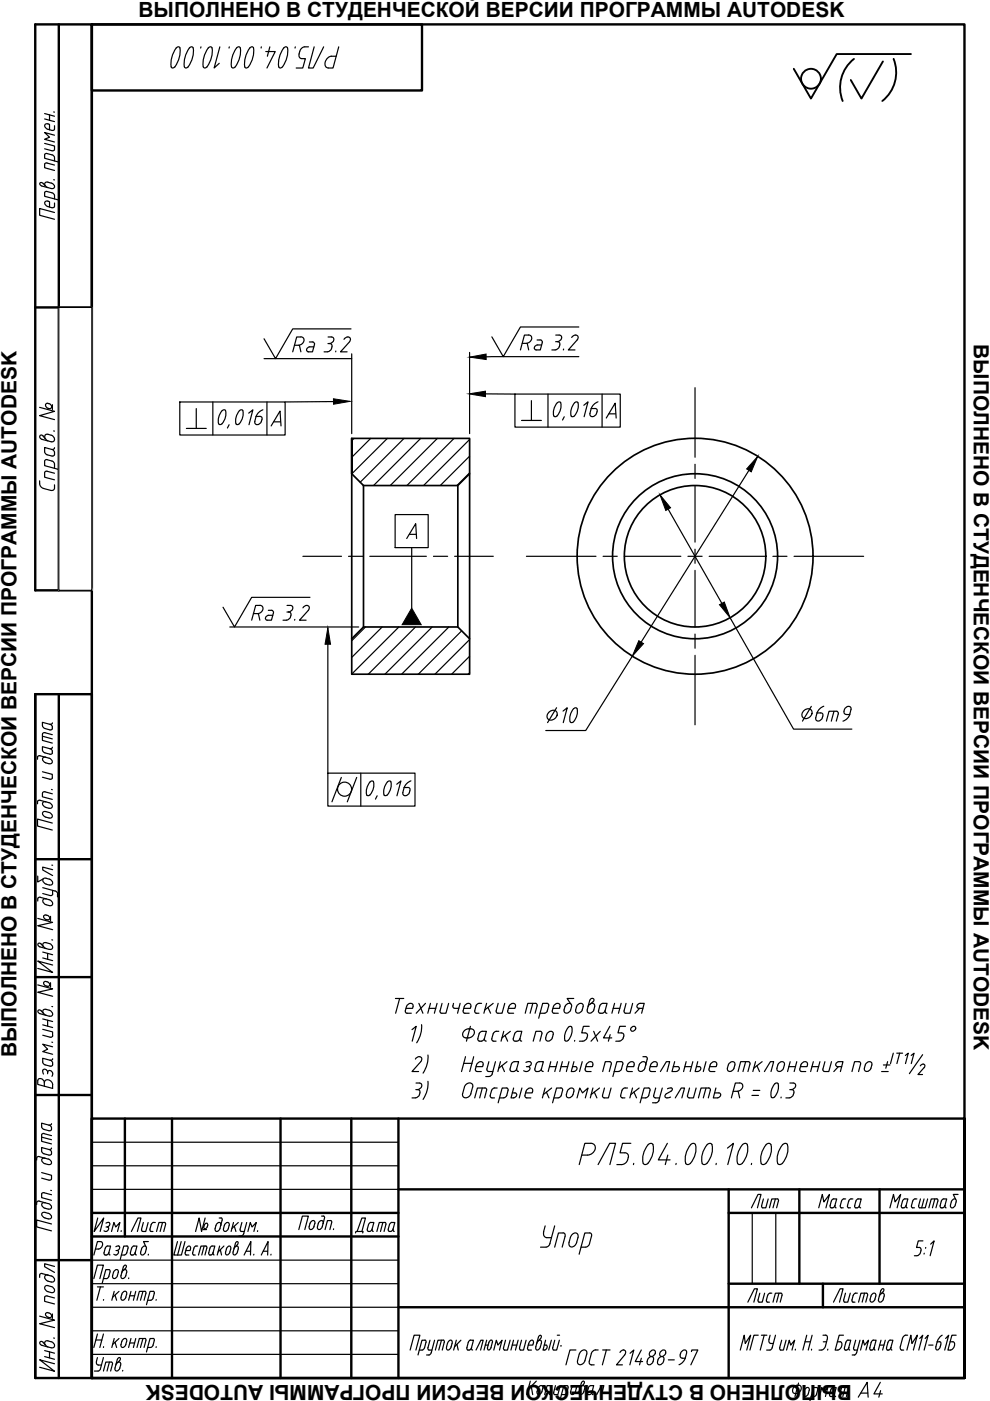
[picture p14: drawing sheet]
<svg xmlns="http://www.w3.org/2000/svg" width="210mm" height="297mm" viewBox="0 0 210 297" stroke-linecap="round" stroke-linejoin="round" font-family="sans-serif">
<defs><g id="words">
<text font-size="7.9" x="13.4" y="105.1" transform="rotate(-90 13.4 105.1)">Справ.</text>
<g font-size="7.1">
<text x="12.3" y="232.1" transform="rotate(-90 12.3 232.1)">Взам.инв.</text>
<text x="12.7" y="292.1" transform="rotate(-90 12.7 292.1)">Инв. подл</text>
</g>
<g font-size="6.6">
<text x="74.1" y="262.8">Дата</text>
<text x="180.6" y="297.4">A4</text>
</g>
<g font-size="6.2">
<text x="158" y="257.2">Лит</text>
<text x="172.5" y="257.2">Масса</text>
<text x="187.3" y="257.2">Масштаб</text>
<text x="26.5" y="262.5">Лист</text>
<text x="157.3" y="277.3">Лист</text>
</g>
<g font-size="4.4">
<text x="29.4" y="3.5">ВЫПОЛНЕНО В СТУДЕНЧЕСКОЙ ВЕРСИИ ПРОГРАММЫ AUTODESK</text>
<text x="206.5" y="72.9" transform="rotate(90 206.5 72.9)">ВЫПОЛНЕНО В СТУДЕНЧЕСКОЙ ВЕРСИИ ПРОГРАММЫ AUTODESK</text>
<text x="3.5" y="224.2" transform="rotate(-90 3.5 224.2)">ВЫПОЛНЕНО В СТУДЕНЧЕСКОЙ ВЕРСИИ ПРОГРАММЫ AUTODESK</text>
<text x="180.6" y="293.6" transform="rotate(-180 180.6 293.6)">ВЫПОЛНЕНО В СТУДЕНЧЕСКОЙ ВЕРСИИ ПРОГРАММЫ AUTODESK</text>
</g>
</g></defs>
<!-- layer: AM_BOR -->
<g fill="none" stroke="#000" stroke-width=".51">
<path d="M7.5 5.2h12v120h-12zM12.5 5.2v120M19.5 5.2h185v287h-185h185v-55h-185v55zM19.5 5.2h70v14h-70zM7.5 65.2h12M7.5 147.2v145M7.5 147.2h12v145h-12zM12.5 147.2v145M7.5 182.2h12M7.5 207.2h12M7.5 232.2h12M26.5 237.2v25"/>
<path d="M36.5 237.2v55M59.5 237.2v55M74.5 237.2v55M84.5 237.2v55M19.5 257.2h65M84.5 252.2h120M154.5 252.2v40M154.5 257.2h50M169.5 252.2v20M186.5 252.2v20M7.5 267.2h12M19.5 262.2h65"/>
<path d="M84.5 277.2h120M154.5 272.2h50M174.5 272.2v5"/>
</g>
<g fill="none" stroke="#000" stroke-width=".25">
<path d="M36.3 14.2a5.1 5.1 0 0 1 1.4-4.3h.3a4.4 4.4 0 0 1-.9 4.3M37.1 14.2l-.5 .2-.3-.2M39.1 14.2a5.1 5.1 0 0 1 1.4-4.3l.4 .1a4.8 4.8 0 0 1-1.3 4.4h-.3l-.2-.2M42.6 9.9l-.1 .3M44.2 10.2l.3-.3 .4 .1a4.8 4.8 0 0 1-1.3 4.4l-.4-.1a5.1 5.1 0 0 1 1-4.1zM46.6 9.9l-1.2 4.5 1.1-1M48.6 9.9v.3M50.2 10.2l.3-.3 .4 .1a4.8 4.8 0 0 1-1.3 4.4l-.4-.1a5.1 5.1 0 0 1 1-4.1zM53 10.2l.6-.3a4.4 4.4 0 0 1-.9 4.3l-.6 .2a4.3 4.3 0 0 1 .9-4.2zM55.4 9.9v.3M56.3 10.9h2.1l-1.8 3.5M57.2 9.9l-.5 2"/>
<path d="M60.2 10.2l.3-.3 .4 .1a4.8 4.8 0 0 1-1.3 4.4l-.4-.1a5.1 5.1 0 0 1 1-4.1zM62.6 9.9l-.1 .3M63.4 11.4a.7 .7 0 0 0 .6 1M63.9 12.4h.8l-.5 2h-1.4M65.4 9.9a1.53 1.53 0 0 0-2 1.5M66.6 9.9l-1.2 4.5h1l2.2-4.5M71.8 9.9l-1.2 4.5h-1a.99 .99 0 0 1-.5-1.6 1.76 1.76 0 0 1 2.2-.9M9.5 34.8v.8l2.1 .5M9.5 32.8v.8l3.1 .8M9.5 30.4l2.1 .6v.7l-.3 .3h-.3l-1.5-.5M9.5 25.2l2.1 .6M9.5 24.1l2.1 .5"/>
<path d="M9.5 34.8l.2-.3 .3 .1 1.6 .4M9.5 32.8v-.2a1.89 1.89 0 0 1 1.8 .4l.3 .4v.7M10.2 26.3l.3 .1v1.1M10.2 26.3a.54 .54 0 0 0-.8 .3 .54 .54 0 0 0 .5 .7l1.1 .4M10.5 24.3v1.2M10.9 38.8l-.7-.2a.54 .54 0 0 0-.8 .4 .54 .54 0 0 0 .5 .7l.3 .1M10.9 38.8a.62 .62 0 0 1 .6 .5 .62 .62 0 0 1-.4 .7l-2.3-.6-.3-.2-.1-.3 .2-.2 .4 .1 .6 .6M11.4 38.1h.2M11.4 23.7l.2 .1M11.6 28.7l-2.1-.6 1 1-1 .4 2.1 .6M11.6 26.7l-.1 .9h-.5M9.5 40.9v.7l3.1 .8"/>
<path d="M9.5 40.9l.2-.3a2.33 2.33 0 0 1 1.8 .6l.1 1M10.2 42.7l.3 .1v1.1M10.2 42.6a.54 .54 0 0 0-.8 .4 .54 .54 0 0 0 .5 .7 1.72 1.72 0 0 0 1.6 .2l.1-.2M11.6 45l-3.2-.8v1.4l3.2 .9M11.6 43v.8M9 156.1l2.1 .6M9 159l.1 .3a2.3 2.3 0 0 0 1.8 .6l.2-.3M10.6 158.7l-1.6-.4v.8M10.6 153.6l-1.6-.5v.8l.3 .4 1.3 .5M10.6 153.6l.4 .3 .1 .2M11.1 155.8l-1.6-.5h-.2l-.3 .3v1.4l2.1 .6M11.1 154.1v.3"/>
<path d="M11.1 159.3v.3M11.1 158.4l-.2 .3h-.3l.3 .2 .2 .4M11.1 153.3l-.2 .3h-.3M11.1 154.4l-.2 .4-.3-.1M9 164.8l1.6 .4h.3l.2-.3M9 163.6l2.1 .6v.7M9.1 170.2a1.46 1.46 0 0 1 2 .8 .51 .51 0 0 1-.7 .4 1.36 1.36 0 0 1-1.4-1zM9.1 160.7a1.46 1.46 0 0 1 2 .8 .51 .51 0 0 1-.7 .4 1.36 1.36 0 0 1-1.4-.9zM9.7 170l-1.5-.3-.2 .3v.4M9.7 160.6l-1.5-.4-.2 .3v.5M9.7 173.2a.62 .62 0 0 1-.6-.4 .62 .62 0 0 1 .3-.8l.3 .1a1.33 1.33 0 0 1 1.4 .9 .49 .49 0 0 1-.7 .4l-.7-.1M10.9 167.4h.2"/>
<path d="M11.1 174.5l-3.1-.8v1.4l3.1 .9M11.1 168.3l-1.6-.4-.4 .1-.1 .2v.7l2.1 .6M8 194.7l3.2 .9-3.2 .7 3.2 .8M8 185.7v1.3l1.1-.6M9.1 189.4l1.5 .5M9.1 188.2l2.6 .7M9.8 190.6a1.35 1.35 0 0 1 1.4 1 .49 .49 0 0 1-.7 .4M9.8 190.6l-1.5-.4-.2 .1-.1 .7M9.8 187.5l.7 .1M9.8 190.6a.58 .58 0 0 0-.8 .4 .58 .58 0 0 0 .5 .7l1 .3M10 194.1a.53 .53 0 0 1 .5 .4 .53 .53 0 0 1-.2 .5h-.3a.59 .59 0 0 1-.6-.3 .59 .59 0 0 1 .1-.7l.5 .1M10.5 186.4l-.7-.2a.58 .58 0 0 0-.8 .4 .58 .58 0 0 0 .5 .7l.3 .1"/>
<path d="M10.5 186.4a.67 .67 0 0 1 .6 .5 .67 .67 0 0 1-.4 .8l-.2-.1M10.7 194.3v.9M11 199.2l.2 .1M11 183.4l.2 .1M11.2 184.4l-2.1-.6v.7l2.1 1.1M11.2 188.8v.8M11.2 189.5l-.3 .4h-.3M11.7 188.9l.5 .4v.2M12.2 189.5v.6M8.4 200.8l2.1 .5M8.7 200.2l.5 .5M8.8 200.2l-.4-.2h-.3v.5l.4 .2"/>
<path d="M9.1 203.1l2.1 .6M9.1 201.9l2.1 .5M9.8 201.1a.67 .67 0 0 1-.7-.5 .67 .67 0 0 1 .4-.8l.3 .1a1.3 1.3 0 0 1 1.4 .9 .49 .49 0 0 1-.7 .5M10.1 202.1v1.3M11.2 204.6l-3.2-.8 3.2 2.4-3.2-.9M10.4 238.6l-1.6-.5 .1 1a2.22 2.22 0 0 0 1.8 .6l.1-.1 .1-.5M10.9 238.2l-.2 .4-.3-.1 .3 .2 .2 .4M8.8 253.2l.3-.3h.3l1.5 .4M8.8 253.2v.7l2.1 .6M8.8 248.6l2.1 .6-.1 .9-.4 .1M8.8 249.8l1.6 .4M8.8 241.1l2.1 .5"/>
<path d="M9.5 255a.55 .55 0 0 0-.7 .4 .55 .55 0 0 0 .5 .7 1.39 1.39 0 0 0 1.6 .1 .76 .76 0 0 0-.7-1l-2.1-.6-.2 .2-.1 .6M9.5 245.6a.55 .55 0 0 0-.7 .3 .55 .55 0 0 0 .5 .7 1.39 1.39 0 0 0 1.6 .1 .76 .76 0 0 0-.7-1l-2.1-.5-.2 .1-.1 .7M10.2 258.4a.55 .55 0 0 0 .8-.4 .55 .55 0 0 0-.5-.6l-1-.3a.55 .55 0 0 0-.7 .3 .55 .55 0 0 0 .5 .7l.9 .3M10.4 243.7l-1.6-.4 .1 1a2.22 2.22 0 0 0 1.8 .6l.2-.3M10.4 243.7a.72 .72 0 0 1 .5 .9M10.8 252.4h.1M10.9 259.5l-3.1-.8v1.4l3.1 .9M10.9 240.8l-1.5-.5-.5 .1-.1 .3v1.3l2.1 .5M10.9 243.4l-.2 .3h-.3M19.5 242.2h65M19.5 247.2h65M19.5 252.2h65"/>
<path d="M20.7 258.2l-.7 2.9 2-2.9-.8 2.9M23 259.2h.2a.64 .64 0 0 1-.1 .7 .64 .64 0 0 1-.6 .2M23 259.2l-.5 .1M43.5 258.2l-.8 2.9-.5-2.9-.7 2.9M46.1 259.4l.4-.2 .2 .1a1.42 1.42 0 0 1-.7 1.8l-.3-.1a1.5 1.5 0 0 1 .4-1.6zM46.5 258.2h.3M46.9 258.2l.1 .1 .1 .4M47.1 258.7l-.3 1.1M48.6 259.8l-.2 .7M48.6 259.8l-.1-.5a.64 .64 0 0 0-.9 .5l-.2 .7 .1 .5a.64 .64 0 0 0 .9-.5M49.5 259.2l-.5 1.9M49.7 260l.3 1.1"/>
<path d="M50.5 259.2l-1.3 1.3M51.3 259.2l-.4 1.4M52.3 259.2l-.6 2.4M68.2 257.8l.5 .1 .1 .4a4.1 4.1 0 0 1-.7 2.2l-.4 .2-.3-.1a1.42 1.42 0 0 1 .8-1.8l.2 .1 .1 .5M115.6 259.9l-.3 1.3M117.6 259.9l-1 3.8M123.3 244.9h1.3M124.6 244.9a1.49 1.49 0 0 0 1.3-2.3l-.6-.2h-1.3l-1.2 4.5M126.8 246.9l2.5-4.5h1.2l-1.2 4.5M133.1 245.9a1.37 1.37 0 0 1-1.3 1h-1M133.8 242.4h-1.8l-.5 2h1a.75 .75 0 0 1 .7 1l-.1 .5M134.4 246.7l-.1 .2"/>
<path d="M137.4 246.7l-.4 .2-.5-.1a4 4 0 0 1 1.3-4.4l.5 .1a4.3 4.3 0 0 1-.9 4.2M141.5 242.4l-1.9 3.5h2.5M141.6 244.9l-.5 2M143.4 246.7l-.1 .2M146.4 246.7l-.4 .2-.5-.1a4.1 4.1 0 0 1 1.3-4.4l.5 .1a4.2 4.2 0 0 1-.9 4.2M149.9 246.7l-.4 .2-.5-.1a4.1 4.1 0 0 1 1.3-4.4l.6 .1a4.3 4.3 0 0 1-1 4.2M151.9 246.7l-.1 .2M154.2 243.4l1.3-1-1.2 4.5M157.4 246.7l-.4 .2-.5-.1a4 4 0 0 1 1.3-4.4l.5 .1a4.3 4.3 0 0 1-.9 4.2M159.4 246.7l-.1 .2M159.5 257.2v15M163.4 242.7l-.2-.3h-.4a4.1 4.1 0 0 0-1.3 4.4l.5 .1 .4-.2"/>
<path d="M163.5 242.7a4.6 4.6 0 0 1-1.1 4M164.5 257.2v15M164.9 246.7a4.2 4.2 0 0 1 1.4-4.3l.6 .1a4.3 4.3 0 0 1-1 4.2M165.9 246.7l-.6 .2-.4-.2M19.5 267.2h65M19.5 272.2h65M19.5 277.2h65M19.9 271.1l.8-2.9h1.2l-.7 2.9M20.2 264.8a1.12 1.12 0 0 0 1.2-.2 1.12 1.12 0 0 0 .3-1.1l-.4-.3h-.6l-.8 2.9M20.7 272.8h1.2M21.3 272.8l-.8 2.9M22 275.5l-.1 .2"/>
<path d="M22.8 260.1a.55 .55 0 0 1 0 .8 .55 .55 0 0 1-.8 0M22.8 264.2h-.2a2.06 2.06 0 0 0-.5 1.6l.2 .3a.66 .66 0 0 0 .8-.5l.4-1.4h-.7M23.1 269.2h-.7l-.7 2.8M23.1 270.6l-.3 .4-.9 .1M23.1 265.6l.1 .4 .1 .1M23.1 269.2h.2v.5M23.3 269.7l-.2 .9M23.6 261.1l.6-1.9 .3 .9 .9-.9-.5 1.9M23.9 270.4l.1 .6a.63 .63 0 0 0 .9-.5l.2-.7-.1-.5a.64 .64 0 0 0-.9 .5l-.2 .7M24.2 273.8l-.5 1.9M24.4 274.6l.3 1.1M24.6 265.1h.2"/>
<path d="M24.9 265.1a.55 .55 0 0 1 0 .8 .55 .55 0 0 1-.8 0M25.1 264.2h.2a.6 .6 0 0 1-.4 .9M25.2 273.8l-1.3 1.2M25.7 266.1l.9-.1a2.17 2.17 0 0 0 .6-1.6l-.1-.2h-.9l-.7 2.8M25.8 269.8l.1-.2a.5 .5 0 0 1 .5-.4 .5 .5 0 0 1 .5 .3v.3M26.2 269.3l.5-.5 .1-.4-.2-.2-.2 .1-.3 .3-.4 1.8 .1 .6a.64 .64 0 0 0 .9-.6l.1-.6M26.9 274.4l-.2-.6a.64 .64 0 0 0-.9 .6l-.1 .6 .1 .6a.64 .64 0 0 0 .9-.6l.1-.6M27.3 270.9v.2M27.5 274.7h1M27.8 273.8l-.5 1.9M27.9 264.7l-.3 1.1a.56 .56 0 0 0 .6 .3 .56 .56 0 0 0 .5-.5M27.9 264.6l.3-.4h.8l-.3 1.4"/>
<path d="M28.7 265.6v.4l.2 .1M28.8 273.8l-.5 1.9M30.3 264.4l.4-.2 .2 .1a1.42 1.42 0 0 1-.7 1.8l-.3-.1a1.5 1.5 0 0 1 .4-1.6zM30.3 273.8l-.5 1.9M30.9 274.3l-.4 1.4M30.9 274.2v-.4h-1.4l-.5 1.9M31.3 275.7l.9-.1a2.17 2.17 0 0 0 .5-1.6l-.1-.2h-.8l-.7 2.8M31.5 265.9l-.1 .2M33.1 275.5v.2M37.6 263.2l-.7 2.9h1.6l.7-2.9M38.4 263.2l-.7 2.9M39.4 265.1h.9a.6 .6 0 0 0-.2-.9h-.2a1.91 1.91 0 0 0-.6 1.8l.7 .1"/>
<path d="M41.1 264.7l-.3 1.1 .1 .2 .5 .1M41.9 264.2a.6 .6 0 0 0-.8 .4M42.1 266.1l.5-1.9h1h.2l.1 .4-.4 1.5M43 260.7h.8M43.3 264.2l-.5 1.9M44 260a.5 .5 0 0 1-.7 .5v-.7a.5 .5 0 0 1 .7-.4v.7M45.2 265.6l-.5 .5M45.4 266.1l-.2-.1v-.4l.4-1.4h-.8a2.27 2.27 0 0 0-.6 1.6l.1 .2 .4 .1M46.6 264.2l-.5 1.9M46.7 265l.3 1.1M47.5 264.2l-1.3 1.3M48.8 265.5l-.1 .2a.44 .44 0 0 1-.4 .3 .44 .44 0 0 1-.5-.2v-.3a1.23 1.23 0 0 1 .8-1.3l.3 .3-.2 1"/>
<path d="M49.9 264.3l.5-.5v-.5h-.3l-.2 .3-.5 1.8 .1 .6a.57 .57 0 0 0 .8-.5l.2-.7-.1-.5a.58 .58 0 0 0-.8 .5M50.7 262.1h.5M50.9 260.6l.1 .4 .8 .1M51.7 261.5l-.5 .5M51.8 266.1l1.4-2.9-.1 2.9M52.2 265.3h.9M52.6 261.1l.5-1.9 .3 .9 .9-.9-.5 1.9M53.8 265.9v.2M54.6 260.9v.2M55.4 266.1l1.4-2.9-.1 2.9M55.8 265.3h.9M57.5 265.9l-.1 .2"/>
<path d="M63.4 260.7l.7-2.9h1.3l-.8 2.9M66.6 260.1l-.1 .2a.5 .5 0 0 1-.5 .4 .5 .5 0 0 1-.5-.3l.1-.3a1.24 1.24 0 0 1 .8-1.3l.4 .3-.3 1M68.9 260.7l.5-1.9h.7h.2v.4l-.4 1.5M70.7 260.5v.2M114.6 264.4h1.2M115.3 261.2a.88 .88 0 0 0 .6 1.2M115.9 262.4h1M116.6 263.6a.98 .98 0 0 1-.8 .8M119.4 261.4h-1l-.8 3M119.4 261.4a.52 .52 0 0 1 .4 .7l-.6 2.3M120.9 262.4a.93 .93 0 0 1 .6-.9 .93 .93 0 0 1 1 .2 2.74 2.74 0 0 1-1 2.6 .61 .61 0 0 1-.9-.5l.3-1.4M123.2 264.4h1"/>
<path d="M125 261.4h-1l-1.2 4.5M125 261.4a.52 .52 0 0 1 .4 .7l-.4 1.6a.92 .92 0 0 1-.8 .7M176.7 276.1l1.4-2.9h.7l-.8 2.9M179.3 274.2l-.4 1.4 .1 .4 .1 .1h.6l.6-1.9M181.4 274.2h.4M181.4 274.2h-.2a2.17 2.17 0 0 0-.6 1.7l.3 .2h.4M183.3 274.2l-.5 1.9M183.7 274.2h-1.2l-.5 1.9M183.7 274.2h.2v.5l-.3 1.4M184.5 275.4l.1 .6a.64 .64 0 0 0 .9-.6M184.7 274.8l-.2 .6M184.7 274.8l.1-.2a.5 .5 0 0 1 .4-.4 .5 .5 0 0 1 .5 .3v.3"/>
<path d="M185.7 274.8l-.2 .6M186.3 275.4l.1 .6a.64 .64 0 0 0 .9-.6M186.4 274.8l.1-.2a.5 .5 0 0 1 .5-.4 .5 .5 0 0 1 .5 .3v.3M186.8 273.6l-.5 1.8M186.8 273.6l.2-.3h.4l-.1 .4-.5 .6M187.5 274.8l-.2 .6M195.7 263.1h-1l-.4 1.4h.8a1.15 1.15 0 0 1-.1 1.3 1.15 1.15 0 0 1-1.1 .4M196 265.7l-.1 .2M196.3 264.5l-.1 .2M197.3 263.8l.8-.7-.9 3.1M19.5 282.2h65M19.5 287.2h65"/>
<path d="M20.3 284.1h1.3M20.7 287.8l-.2 .8a.54 .54 0 0 0 .4 .8h.6M20.7 282.8l-.8 2.9M21.9 287.8l-.7 2.7-.4 .2h-.8M21.9 290.7l.5-1.9h1.2h.2v.5l-.3 1.4M21.9 282.8l-.7 2.9M22 285.5l-.1 .2M23.2 288.8l-.5 1.9M24.2 283.8l-.5 1.9M24.4 284.6l.3 1.1M24.6 289.4l.1-.2a.5 .5 0 0 1 .4-.4 .5 .5 0 0 1 .5 .3v.3M24.9 288.2l-.5 1.8 .1 .6a.64 .64 0 0 0 .9-.6l.2-.6"/>
<path d="M24.9 288.2l.2-.3h.4v.5l-.6 .5M25.2 283.8l-1.3 1.3M26 290.5v.2M26.9 284.4l-.2-.5a.64 .64 0 0 0-.9 .5l-.1 .7 .1 .5a.64 .64 0 0 0 .9-.6l.1-.6M27.5 284.7h1M27.8 283.8l-.5 1.9M28.8 283.8l-.5 1.9M30.3 283.8l-.5 1.9M30.7 283.8h.2v.4M30.7 283.8h-1.2l-.5 1.9M30.9 284.3l-.4 1.4M32.4 283.8h-.6l-.7 2.8"/>
<path d="M32.5 285.2l-.3 .4-.9 .1M32.5 283.8h.1l.1 .4M32.7 284.3l-.3 .9M33.1 285.5v.2M87 286.2l.8-3.1h1.2l-.8 3.1M90.1 284.1h-.6l-.9 3.2M90.1 284.1l.2 .1a2.14 2.14 0 0 1-.4 1.8l-.4 .2h-.6M90.4 287.3h.5M91.2 284.1l-.5 1.9 .3 .2h.6M92.1 284.1l-.7 2.7-.5 .5M93.6 284.1l-.6 2.1M94 284.1h-1.1l-.6 2.1"/>
<path d="M94 284.1l.2 .3v.2l-.4 1.6M95.2 284.3l.5-.1a1.69 1.69 0 0 1-.7 2 .48 .48 0 0 1-.3-.7zM96.8 284.1l-.6 2.1M96.9 285l.3 1.2M97.7 284.1l-1.3 1.4M99.8 284.1h.6l-.4 1.6M99.8 284.1l-.2 .1a2.6 2.6 0 0 0-.6 1.8l.1 .2h.4M100 285.7v.3l.2 .2M100 285.7l-.5 .5M100.9 286.2l1.1-2.1h.4l-.5 2.1M102.9 285.2h.6M103.2 284.1l-.6 2.1"/>
<path d="M104 284.2h.3a2.53 2.53 0 0 1-.3 1.8l-.4 .2h-.2a2.2 2.2 0 0 1 .4-1.8zM104.7 286.2l.5-2.1 .4 1.1 .8-1.1-.5 2.1M107.2 284.1l-.4 1.6-.1 .3 .3 .2M108.2 284.1l-.6 2.1h-.6M108.6 285.2h1M108.9 284.1l-.6 2.1M109.9 284.1l-.6 2.1M110.2 285.7v.3l.2 .2M110.6 284.1l-.4 1.6M111.5 284.1l-.5 2.1h-.6M112 285.2h1a.69 .69 0 0 0-.2-1.1l-.2 .1a2.15 2.15 0 0 0-.7 2h.2M112.1 286.2h.6"/>
<path d="M112.4 292.8l-.7 2.9M112.6 293.9l.3 1.8M113.7 292.8l-1.7 1.8M114.2 284.3a1.11 1.11 0 0 0 .6-1l-.2-.2-.2 .1a4.7 4.7 0 0 0-.8 2.3l.1 .7a.66 .66 0 0 0 .9-.7l.2-.9-.1-.4a.67 .67 0 0 0-.9 .6M114.3 294l.4-.2 .3 .1a1.42 1.42 0 0 1-.8 1.8l-.2-.1a1.5 1.5 0 0 1 .3-1.6zM115.7 284.1l-.6 2.1a.64 .64 0 0 0 .8-.2 .64 .64 0 0 0-.1-.8h-.4M116.6 293.8h-.6l-.5 1.9M116.6 293.8h.2l.1 .5M116.9 294.3l-.4 1.4M116.9 284.1l-.6 2.1M117.4 295.2l.1 .4 .2 .1M117.6 284.1l-.4 1.9 .2 .2h.6l.6-2.1"/>
<path d="M117.8 293.8l-.4 1.4M118.2 283.1h.4M118.8 293.8l-.5 1.9h-.7M118.8 285.4h.1M120.2 293.8h-.7l-.7 2.8M120.2 295.2l-.3 .4-.9 .1M120.2 293.8h.2v.5M120.4 294.3l-.2 .9M121.4 294l.4-.2 .3 .1a1.42 1.42 0 0 1-.8 1.8l-.2-.1a1.5 1.5 0 0 1 .3-1.6zM122.1 286.2h-1.3l-.8 3.2M122.4 288.5l.4-1.4a.92 .92 0 0 1 1.5-.6l.1 .6-.4 1.4M122.9 294.4l.1-.2a.5 .5 0 0 1 .5-.4 .5 .5 0 0 1 .5 .3v.3"/>
<path d="M123.3 293.2l-.5 1.8 .1 .6a.64 .64 0 0 0 .9-.6M123.3 293.2l.2-.3h.4l-.1 .4-.5 .6M124 294.4l-.2 .6M124 288.5a.92 .92 0 0 1-1.5 .6v-.6M124.5 295.2v.3a.57 .57 0 0 0 .6 .2 .57 .57 0 0 0 .4-.5l.1 .4 .2 .1M124.7 294.3l.3-.5h.9l-.4 1.4M124.8 294.3l-.3 .9M124.9 288.6a.56 .56 0 0 0 .5 .8M125.4 287l-.5 1.6M125.4 289.4h.6M126.3 286.2h.5M126.3 286.2a1.07 1.07 0 0 0-.9 .8"/>
<path d="M126.5 295.7l1-1.9h.5l-.5 1.9M127.8 286.2h1.5M128.6 286.2l-.9 3.2M131.4 286.7a.6 .6 0 0 1 .8-.5 .6 .6 0 0 1 .4 .8l-.2 .3M132.4 287.3l-1.7 2.1h1.3M133.6 286.9l.8-.7-.9 3.2M136 286.2l-1.3 2.5h1.5M136 288l-.4 1.4M137.2 288.7a.58 .58 0 0 0 .4 .7 .58 .58 0 0 0 .7-.5l.2-.2a.77 .77 0 0 0-.1-1 .98 .98 0 0 0-1.2 1M138 286.4a.56 .56 0 0 1 .8-.1 .56 .56 0 0 1 0 .9 .63 .63 0 0 1-1 .3 .63 .63 0 0 1 .2-1.1zM139.8 287.8a.53 .53 0 0 1 .7-.2 .53 .53 0 0 1 .3 .7 .86 .86 0 0 1-.4 .8 .86 .86 0 0 1-.9 .1l-.1-.5zM140.2 286.4a.56 .56 0 0 1 .8-.1 .56 .56 0 0 1 0 .9 .63 .63 0 0 1-1 .3 .63 .63 0 0 1 .2-1.1z"/>
<path d="M141.7 288.3h1.3M144.3 286.9a.66 .66 0 0 0 .4 1M144.3 286.9a.67 .67 0 0 1 .5-.6 .67 .67 0 0 1 .8 .3l-.3 1.3M144.7 288h.6M145.3 287.9l-.4 .7-.9 .8M146.6 286.6l.1-.4h1.3l-1.5 3.2M157 286.2l.8-3.1 .2 1.7 1.2-1.7-.9 3.1M160.8 283.1h-.9l-.9 3.1M161.4 283.1h1.2M162 283.1l-.8 3.1M163.3 283.1l-.3 1.2 .2 .5h.2M163.4 284.8h.6"/>
<path d="M164.4 283.1l-.8 2.9-.3 .2h-.8M165.7 284.1l-.4 1.6v.3l.2 .2h.6l.6-2.1M166.8 286.2l.5-2.1 .3 1.1 .9-1.1-.6 2.1M168.7 286.1l-.1 .1M169.3 293.2l-.7 2.9M169.4 293.7a1.07 1.07 0 0 0-1.1 .5 1.07 1.07 0 0 0 0 1.2h.2M169.4 293.7a.82 .82 0 0 1 .5 .7 .82 .82 0 0 1-.4 .8l-.3 .2-.7 .1M170.7 284.5h1.1M171 283.1l-.8 3.1M171.4 295.4l-.1 .3a.5 .5 0 0 1-.4 .3 .5 .5 0 0 1-.5-.2v-.3a1.24 1.24 0 0 1 .8-1.3l.4 .3-.2 1M172 296.1h.6l.4-.3a1.77 1.77 0 0 0 .3-1.6h-.8l-.8 2.8M172.1 286.1l-.1 .1"/>
<path d="M172.2 283.1l-.8 3.1M173.7 296.1l.5-1.9 .4 .9 .9-.9-.5 1.9M174.5 283.1h.6M174.6 284.5h.7M175.1 283.1h.2l.1 .5a4.7 4.7 0 0 1-.7 2.4l-.5 .2h-.5M175.5 286.1v.1M175.9 295.6l.4-1.2 .4-.2h.6l-.4 1.4M176.9 295.6a.57 .57 0 0 1-.4 .5 .57 .57 0 0 1-.6-.2v-.3M176.9 295.6l.1 .4 .2 .1M177.5 284.5h.6M178.8 283.1h-.9l-.8 3.1a1.16 1.16 0 0 0 1.2-.4 1.16 1.16 0 0 0 0-1.3h-.2M179.6 294.2h-1.2l-.5 1.9"/>
<path d="M179.8 284.1h.6l-.4 1.6M179.8 284.1l-.2 .1a2.75 2.75 0 0 0-.6 1.8 .4 .4 0 0 0 .7 .2l.3-.5M180 285.7l-.1 .3 .3 .2M181.2 286.2h.6M181.4 284.1l-.4 1.6v.3l.2 .2M182.3 284.1l-.8 2.9-.4 .3h-.4M182.5 286.2l.5-2.1 .3 1.1 .8-1.1-.5 2.1M185.2 284.1h.6l-.5 1.6M185.2 284.1l-.2 .1a2.75 2.75 0 0 0-.6 1.8l.1 .2h.3M185.3 285.7v.3l.2 .2M185.4 285.7l-.5 .5M186.5 285.2h.9"/>
<path d="M186.8 284.1l-.6 2.1M187.7 284.1l-.6 2.1M188.7 284.1h.6l-.4 1.6M188.7 284.1l-.1 .1a2.75 2.75 0 0 0-.6 1.8 .39 .39 0 0 0 .6 .2l.3-.5M188.9 285.7v.3l.2 .2M190.9 285.4l.1 .8h.6M191.3 283.9l-.4 1.6M192 283.1h.4M192.1 283.1a.97 .97 0 0 0-.8 .8M192.3 286.2l.8-3.1 .3 1.7 1.1-1.7-.8 3.1M195 283.8l.6-.7-.8 3.1M196.2 283.8l.6-.7-.9 3.1"/>
<path d="M196.9 285.2h.9M198.7 284.5h.5M198.7 284.5l-.3 1M199.2 284.5l.3 .1-.1 .6M199.4 285.2l-.2 .6a.5 .5 0 0 1-.7 .3l-.1-.6M199.8 283.1l-.5 .4-.6 1M200.5 283.8l.6-.7-.8 3.1M201.4 284.5h.8a1.14 1.14 0 0 1-.6 1.7M202.7 283.1h-.9l-.8 3.1h.5"/>
</g>
<!-- layer: 0 -->
<path d="M12.5 65.2v60" fill="none" stroke="#fff" stroke-width=".21"/>
<path d="M12.5 65.2h7v60zM12.5 65.2v60h7z" fill="#fff" stroke="#fff" stroke-width=".21"/>
<path d="M12.5 65.2h7v60h-7z" fill="none" stroke="#000" stroke-width=".25"/>
<g fill="none" stroke="#000" stroke-width=".36">
<path d="M74.6 92.9v50h25v-50h-25v7.5l2.5 2.5M77.1 102.9v30M97.1 102.9v30M99.6 100.4l-2.5 2.5h-20M74.6 135.4l2.5-2.5h20l2.5 2.5"/>
<circle cx="147.4" cy="117.9" r="25"/>
<circle cx="147.4" cy="117.9" r="17.5"/>
<circle cx="147.4" cy="117.9" r="15"/>
</g>
<!-- layer: AM_7 -->
<g fill="none" stroke="#000" stroke-width=".25">
<path d="M147.4 82.2v14.8M147.4 98.4v3M64.2 117.9h8.2M73.9 117.9h3M78.4 117.9h12M91.9 117.9h3M96.4 117.9h8.2M111.6 117.9h14.8M127.9 117.9h3M132.4 117.9h12M145.9 117.9h3M147.4 102.9v12"/>
<path d="M147.4 116.4v3M150.4 117.9h12M163.9 117.9h3M168.4 117.9h14.7M147.4 120.9v12M147.4 134.4v3M147.4 138.9v14.8"/>
</g>
<!-- layer: AM_4 -->
<g fill="none" stroke="#000" stroke-width=".25">
<path d="M83.8 211.7h1.8M84.7 211.7l-.8 3.1M86 214.3l.1 .5h.2M86.2 213.4l-.3 .9M86.3 214.8h.9M87.4 218.3l.8-.7-.8 3.2M87.6 213.4a.64 .64 0 0 0-.5-.7 .64 .64 0 0 0-.8 .5l-.1 .2M87.6 213.4l-.1 .4h-1.4M88.8 212.7l.9 2.1M89.4 217.2v1.1l-.3 1.2-.8 1.6M90.2 212.7l-2 2.1M91 213.8h1.4"/>
<path d="M91.3 212.7l-.6 2.1M92.7 212.7l-.6 2.1M93.7 212.7l-.4 1.6 .1 .5h.3h.9l.5-2.1M96.2 212.7l-.2 .8 .2 .2 1.1 .1M97.6 212.7l-.6 2.1M98.2 214.3l.1 .5h1.2M98.4 213.4l-.2 .9M99.7 217.6l-.8 3.2M99.8 213.4l-.1 .4h-1.4M99.8 213.4a.64 .64 0 0 0-.5-.7 .64 .64 0 0 0-.7 .5l-.2 .2M101.6 219.2l-.3 1.3 .4 .2M101.6 219.2l.4-.5h1.1l-.4 1.5 .2 .5h.2"/>
<path d="M102.1 212.7a.91 .91 0 0 0-1.2 .6l-.2 1.3 .3 .2h.6M103.2 212.7l-.6 2.1M103.5 213.6l.5 1.2M104.6 212.7l-1.8 1.4M105.2 218.7h.5M105.2 218.7h-.2a2.05 2.05 0 0 0-.7 1.8l.4 .2M105.6 212.7l-.4 1.6 .1 .5h.3h.8l.6-2.1M106.8 218.7l-.6 2.1M107.1 219.5l.5 1.3M107.9 213.4l-.3 1.2 .4 .2h.9M108.2 218.7l-1.8 1.4M109.3 213.4l-.1 .4h-1.4"/>
<path d="M109.3 213.4a.64 .64 0 0 0-.5-.7 .64 .64 0 0 0-.8 .5l-.1 .2M111.4 214.8l.5-2.1h1.6l.2 .1 .2 .4-.4 1.6M113 212.7l-.6 2.1M115.9 219.4l-.2 .7M115.9 219.3a.75 .75 0 0 1 .6-.6 .75 .75 0 0 1 .8 .4l-.2 1M116 214.3l.3-1.3-.3-.3h-.9l-.9 3.2M116.1 214.3l-.4 .5h-1.2M117.3 213.4l-.2 1.2 .4 .2M117.5 214.8h.9M118.7 213.4l-.1 .4h-1.4M118.7 213.4a.64 .64 0 0 0-.5-.7 .64 .64 0 0 0-.7 .5l-.2 .2M119.8 213.4l-.2 .7"/>
<path d="M120.5 217.8l-.5 .9a2.4 2.4 0 0 0-.1 2l.2 .1a2.53 2.53 0 0 0 1.1-3M121 214.1a.75 .75 0 0 1-.6 .7 .75 .75 0 0 1-.8-.4v-.3M121.2 213.4l-.2 .7M121.2 213.4a.64 .64 0 0 0-.5-.7 .64 .64 0 0 0-.8 .5l-.1 .2M121.2 217.8l-.3-.2-.4 .2M121.6 211.7h-1.4l.8 1.1M122.2 213.4l-.1 .7a.64 .64 0 0 0 .5 .8 .64 .64 0 0 0 .7-.5l.1-.3M123.6 213.4l-.2 .7M123.6 213.4a.64 .64 0 0 0-.5-.7 .64 .64 0 0 0-.7 .5l-.1 .2M124 219a.51 .51 0 0 1 .5 .7l-.1 .4M124.9 217.6h-1.2l-.4 1.4h.7M125 212.1l-.5 2a.64 .64 0 0 0 .5 .8 .64 .64 0 0 0 .8-.5l.1-.3"/>
<path d="M125 212.1a.43 .43 0 0 1 .7-.4 .43 .43 0 0 1 0 .7M125.7 212.4l-.6 .5M125.9 218.7l.8 2.1M126.1 213.4a.64 .64 0 0 0-.5-.7 .64 .64 0 0 0-.8 .5l-.1 .2M126.1 213.4l-.2 .7M127.3 218.7l-2 2.1M127.3 213l.5-.3h.9l-.4 1.6a.84 .84 0 0 1-1.4 .3zM128.3 214.3l.1 .5h.3M129.3 217.6l-1.3 2.5h1.7M129.4 219.4l-.4 1.4M130 213.8h1.4M130.3 212.7l-.6 2.1"/>
<path d="M131.7 212.7l-.6 2.1M131.7 219a.51 .51 0 0 1 .6 .7l-.2 .4M132.6 217.6h-1.2l-.4 1.4h.7M132.7 212.7l-.4 1.6 .2 .5h.2h.9l.5-2.1M133.9 217.9l.5-.3a.54 .54 0 0 1 .2 .8 .54 .54 0 0 1-.9 0zM135.6 213.8l-1 1M135.7 212.7h.9l-.6 2.1M135.7 212.7a.63 .63 0 0 0-.5 1l1.1 .1M87.4 232.8h.7M88.1 224.6a.67 .67 0 0 1 .8-.6 .67 .67 0 0 1 .5 .9l-.2 .2M88.2 231h.3M88.2 229.6h.7a.72 .72 0 0 1 .5 .9 .72 .72 0 0 1-.9 .5"/>
<path d="M88.5 231a.51 .51 0 0 1 .5 .7M89 231.7a1.06 1.06 0 0 1-.9 1.1M89.2 225.1l-1.8 2.1h1.4M90.7 223.7v1.1l-.2 1.1-.8 1.6M90.7 229.2v1.1l-.2 1.2-.8 1.6M98.3 225.5h1.8M98.7 224l-.8 3.2M98.8 220.1h.5M98.8 220a.85 .85 0 0 1-.7-.7 .85 .85 0 0 1 .5-.9 1.29 1.29 0 0 1 2 .3 1.27 1.27 0 0 1-1.3 1.3M100.2 230.5l-.4 1.4M100.2 230.5a.75 .75 0 0 0-.4-.9 .75 .75 0 0 0-.9 .3 3.5 3.5 0 0 0-.8 2.3 .93 .93 0 0 0 1 .6 .93 .93 0 0 0 .7-.9M100.4 224l-.8 3.2"/>
<path d="M100.8 226.7l.1 .4 1.1 .1M100.9 226.2h1.4a.69 .69 0 0 0-.1-1.1 .89 .89 0 0 0-1.2 .7l-.2 .9M101.7 220.8h.3M102.3 230.7l-.6 2.1M102.7 220.2l-.1 .3-.6 .2M102.8 230.7h-1.6l-.6 2.1M102.8 230.7h.2l.2 .5M103.2 231.2l-.5 1.6M103.7 225.1l-.5 1.8 .4 .3h.9M103.9 232.2l.2 .5 .2 .1M104.2 231.2l-.3 1M104.3 232.8h.5"/>
<path d="M104.7 220.8h.5M104.9 230.7h.5M104.9 230.7l-.5 .2-.2 .3M105.1 225.1l-.9 2.9-.5 .2h-.7M105.9 232.8h.9M106.1 225.1l-.5 2.1M106.4 226l.6 1.2M107.3 230.7h-.8l-.9 3.1M107.3 230.7h.3l.1 .5M107.4 232.2l-.1 .3-.5 .3M107.5 225.1l-1.8 1.4M107.7 231.2l-.3 1"/>
<path d="M108.4 225.6l-.2 1.3 .3 .3M108.6 231.7h.6M108.9 230.7l-.5 2.1h.5M109.1 225.1h.9l-.5 1.6M109.1 225.1l-.5 .3-.2 .2M109.2 231.7l.2 .1a.6 .6 0 0 1 .1 .7 .6 .6 0 0 1-.6 .3M109.2 220.7l-.4-.2a2.05 2.05 0 0 1 .7-1.8h1.1l-.4 1.5 .2 .5h.2M109.2 220.8h.4M109.5 226.6a.87 .87 0 0 1-1 .6M109.6 226.7l.1 .4 .2 .1M110.2 220.2l-.1 .3-.5 .2M110.7 230.7l-.6 2.1"/>
<path d="M111.3 232.2l.1 .5 .3 .1M111.4 231.7h1.4a.64 .64 0 0 0-.4-1 .98 .98 0 0 0-.9 .7l-.2 .8M111.5 225.3l.3-.2a.54 .54 0 0 1 .8 .2 .54 .54 0 0 1-.4 .8h-.2M111.6 226.2h.4M111.7 232.8h.8M112 226.1l.2 .1a.74 .74 0 0 1-.2 .9 .74 .74 0 0 1-1-.1M113.1 220.8l.5-2.1h.9h.3l.1 .5-.4 1.6M113.7 225.6l-.3 1.3 .4 .3M114.3 225.1h.9l-.4 1.6M114.3 225.1l-.5 .3-.1 .2M114.8 226.6a.87 .87 0 0 1-1 .6M114.8 226.7l.1 .4 .3 .1"/>
<path d="M115.6 230.7l-.6 2.1M115.8 231.5l.6 1.3M116.5 226.2h1.4M116.8 225.1l-.6 2.1M117 230.7l-1.8 1.4M117.1 220a.75 .75 0 0 1-.6 .7 .75 .75 0 0 1-.8-.4v-.3M117.5 232.8h.8M118.2 225.1l-.6 2.1M118.9 230.7h-.9l-.8 3.1M118.9 230.7h.2l.2 .5M119 226.2h1.4M119 232.2l-.1 .3-.6 .3"/>
<path d="M119.2 225.1l-.5 2.1M119.3 231.2l-.3 1M120.1 232.1a.64 .64 0 0 0 .5 .7 .64 .64 0 0 0 .8-.5 1.26 1.26 0 0 0 0-1.6 .89 .89 0 0 0-1.1 .7l-.2 .7M120.6 225.1l-.5 2.1M121.4 226.2h.5M121.7 225.1l-.6 2.1a.96 .96 0 0 0 1.2-.6l-.1-.4-.3-.1M121.9 220.6l-.1 .2M122.3 232.8l.6-2.1 .6 1 1.2-1-.6 2.1M122.9 220.8h.7M123.4 225.1l-.5 2.1M124.1 226.7l.1 .4 1.1 .1M124.4 220a.98 .98 0 0 1-.8 .7"/>
<path d="M125.7 225.8a.64 .64 0 0 0-.5-.8 .64 .64 0 0 0-.8 .5l-.3 1.2M125.7 225.8l-.1 .4h-1.4M125.7 230.7l-.5 2.1M126 231.5l.6 1.3M127.1 230.7l-1.8 1.4M127.8 232.2l.1 .5 .2 .1M128.2 230.7l-.5 1.5M129.2 225.1h-.9l-.5 2.1M129.2 225.1l.3 .1 .1 .4M129.6 230.7l-.6 2.1h-.9M129.6 225.6l-.4 1.6M130.6 220.8h.7"/>
<path d="M131.6 232.2l.1 .5 .3 .1M131.7 225.1h-.9l-.9 3.1M131.7 225.1l.2 .1 .2 .4M131.9 231.2l-.3 1M132 232.8h.5M132 225.6l-.4 1.3-.5 .3h-.9M132.1 220a.98 .98 0 0 1-.8 .7M132.5 230.7h.6M132.6 230.7l-.6 .2-.1 .3M132.9 226.2h1.5a.71 .71 0 0 0-.2-1.1 .91 .91 0 0 0-1.1 .7l-.3 1.1 .4 .3h.9M134.1 230.7l-.6 2.1M134.4 231.5l.6 1.3"/>
<path d="M135.5 225.8l-.2 .7a.64 .64 0 0 0 .5 .7 .64 .64 0 0 0 .8-.5l.3-.9M135.5 230.7l-1.8 1.4M136 232.8h.9M136.3 224l.8 .1 .1 .4M136.9 225.8a.64 .64 0 0 0-.5-.8 .64 .64 0 0 0-.7 .5l-.2 .3M137.2 224.6l-.3 1.2M137.4 230.7h-.8l-.9 3.1M137.4 230.7h.3l.1 .5M137.5 232.2l-.1 .3-.5 .3M137.8 231.2l-.3 1M137.9 225.8l-.2 .9 .2 .4 1.1 .1M138 225.8a.75 .75 0 0 1 .6-.7 .75 .75 0 0 1 .8 .4l-.1 .7h-1.4"/>
<path d="M138.6 232.2l.1 .5 .3 .1M139 232.8h.8M139 230.7l-.4 1.5M139.7 233.3l-.4 .4-1 .1M140 227.2l1.3-2.1h.7l-.6 2.1M140.4 230.7l-.7 2.6M142.2 231.4l-.9 .5a.48 .48 0 0 0-.3 .6 .48 .48 0 0 0 .7 .3l.5-.2M142.3 230.7l-.8 .1M142.3 230.7l.3 .2-.4 .5M142.7 226.2h.9M143 225.1l-.5 2.1h.8M143.2 232.8l1.2-2.1h.7l-.5 2.1"/>
<path d="M143.6 226.1l.3 .1a.6 .6 0 0 1 .1 .7 .6 .6 0 0 1-.6 .3M145.2 226.2h1.4M145.5 225.1l-.6 2.1M145.8 232.2l.1 .5 .2 .1M146.2 230.7l-.4 1.5M146.9 225.1l-.6 2.1M147.6 230.7l-.6 2.1h-.8M147.7 226.2h.5M147.9 225.1l-.5 2.1a.95 .95 0 0 0 1.2-.6l-.2-.4-.2-.1M149.7 225.1l-.6 2.1M149.7 230.7l-.6 2.1M150.2 230.7h-1.6l-.5 2.1"/>
<path d="M150.2 230.7h.3l.1 .5M150.6 225.8l-.3 1.1 .4 .3h.9M150.6 225.8a.75 .75 0 0 1 .6-.7 .75 .75 0 0 1 .8 .4l-.2 .7h-1.3M150.6 231.2l-.4 1.6M151.5 231.7h.9M151.8 230.7l-.6 2.1h.9M152.4 231.7l.3 .1a.6 .6 0 0 1 0 .7 .6 .6 0 0 1-.6 .3M155.4 231.4h.9M155.8 225.8a.64 .64 0 0 0-.5-.8 .64 .64 0 0 0-.7 .5 1.52 1.52 0 0 0-.3 1.5 .82 .82 0 0 0 1.3-.5l.2-.7M156.3 231.4a1 1 0 0 0 1-.6 1 1 0 0 0-.2-1.1l-1.2-.1-.8 3.2M156.5 231.4l.3 1.4M158.1 225.1l-.6 2.1"/>
<path d="M158.6 225.1h-1.6l-.5 2.1M158.6 225.1l.3 .1 .1 .4M159 225.6l-.4 1.6M159.4 232.2h1.4M159.7 231.2h1.4M160.2 225.1l-.6 2.1M160.5 226l.5 1.2M161.6 225.1l-1.8 1.4M162.1 227.2l1.2-2.1h.7l-.5 2.1M164.3 229.8l.6-.2a2.57 2.57 0 0 1-1.1 3.2l-.2-.1a2.73 2.73 0 0 1 .7-2.9zM165.3 225.3a.59 .59 0 0 1 .7-.2 .59 .59 0 0 1 .3 .7 1.3 1.3 0 0 1-1.1 1.4 .52 .52 0 0 1-.5-.7zM165.6 232.6v.2"/>
<path d="M166.6 232.8h.7M167.3 226.2h1.4M167.4 231h.4M167.5 229.6h.7a.72 .72 0 0 1 .5 .9 .72 .72 0 0 1-.9 .5 .52 .52 0 0 1 .5 .7M167.5 225.1l-.5 2.1M168.2 232.1a.98 .98 0 0 1-.9 .7M168.3 231.7l-.1 .4M168.9 225.1l-.5 2.1M169.8 225.8l-.2 .9 .1 .4 1.1 .1M169.8 225.8a.75 .75 0 0 1 .6-.7 .75 .75 0 0 1 .8 .4l-.1 .7h-1.4M172.1 226.2h1.5M172.4 225.1l-.5 2.1"/>
<path d="M173.8 225.1l-.5 2.1M174.9 225.1l-.4 1.8 .4 .3h.8l.6-2.1M177.6 226.2h.9M177.8 226.2l-1 1M177.9 225.1h.8l-.5 2.1M177.9 225.1a.63 .63 0 0 0-.6 1h.3M182.1 225.1h-.9l-.6 2.1M182.1 225.1l.2 .1 .2 .4M182.5 225.6l-.5 1.6M183.3 226.5a.64 .64 0 0 0 .5 .7 .64 .64 0 0 0 .7-.5 1.67 1.67 0 0 0 .3-1.4 .82 .82 0 0 0-1.3 .5l-.2 .7M186.9 227.2h1.4M187.3 225.8h1.4"/>
<path d="M188.2 225.1l-.4 1.4M189.4 223.3l-.6 2.2M190.1 223.3h1.3M190.8 223.3l-.6 2.2M192 223.8l.6-.5-.6 2.2M193.2 223.8l.6-.5-.6 2.2M195.1 226l.2-.2a.44 .44 0 0 1 .7-.1 .44 .44 0 0 1-.1 .7M195.6 223.6l-2.8 4M195.9 226.4l-1.3 1.4h1"/>
</g>
<!-- layer: AM_5 -->
<g fill="none" stroke="#000" stroke-width=".25">
<path d="M56 76h18.6M62.4 73.2h.9M63.5 73.2l.3 1.4M63.8 71.4h-.9l-.8 3.2M63.8 71.4a.78 .78 0 0 1 .7 .7 .78 .78 0 0 1-.5 .8l-.7 .3M65.6 72.5h.6a.46 .46 0 0 1 .5 .6M66.7 73.1l-.4 1.5-1.1-.1a.6 .6 0 0 1-.1-.7 .6 .6 0 0 1 .6-.3h.8M68.7 74.6h.7M69.5 72.8h.4M69.6 71.4h.7M69.9 72.8a.74 .74 0 0 1 .6 .6 .74 .74 0 0 1-.3 .8l-.8 .4M70.3 71.4a.72 .72 0 0 1 .4 .9 .72 .72 0 0 1-.8 .5"/>
<path d="M71.2 74.4v.2M72.9 72a.67 .67 0 0 1 .8-.6 .67 .67 0 0 1 .5 .9l-2 2.3h1.4M74.4 69.7h-12.3l-3.7 6.3-2.4-4.2M74.6 75v16.9M99.6 74.7v17.2M110.7 72.8a1.6 1.6 0 0 0 2-.9 .63 .63 0 0 0-.6-.9h-.9l-.9 3.2M111.8 72.8l.3 1.4M113.9 72.1h.6M114.5 72.1a.46 .46 0 0 1 .5 .6l-.4 1.5h-.9M114.8 73.1h-.8a.63 .63 0 0 0-.6 1l.3 .1M117 74.2h.7M117.8 72.4h.4"/>
<path d="M117.8 71h.7M118.2 72.4a.51 .51 0 0 1 .5 .7l-.1 .4M118.6 71a.72 .72 0 0 1 .4 .9 .72 .72 0 0 1-.8 .5M118.6 73.5a.98 .98 0 0 1-.9 .7M119.5 74l-.1 .2M122 71l-.4 .2-.4 .4M122.1 71a.58 .58 0 0 1 .5 .5 .58 .58 0 0 1-.2 .6l-1.9 2.1h1.4M122.7 75.6l-19.6 .1M122.7 69.3h-12.4l-3.6 6.3-2.4-4.2M38.1 85.2h22.4v7h-22.4zM39.5 90.8h4.2M41.6 86.6v4.2"/>
<path d="M45.1 85.2v7M46.4 89.8a2.88 2.88 0 0 1 1-2.9h.3a2.71 2.71 0 0 1-.9 3.1l-.4-.1M48.6 90.1l-.4 .6M50.8 87l.6-.1a2.57 2.57 0 0 1-1.1 3.1h-.2a2.73 2.73 0 0 1 .7-3zM52.7 87.6l.9-.7-.8 3.2M55 88.3h-.7l-.3 1a.64 .64 0 0 0 .5 .8 .64 .64 0 0 0 .8-.5l.1-.3M55 88.3l.5 .2v.5M55.5 89l-.1 .4M55.7 86.9l-1 .7-.4 .7M56.6 85.2v7M57.5 90.3l1.9-3.1 .2 3.1M58.1 89.4h1.4"/>
<path d="M70.7 85.1l-10.2 .1M102.9 83.5l6.3 .1M109.2 83.6h22.3v7h-22.3zM110.6 89.1h4.2M112.7 84.9v4.2M116.2 83.6v7M118.2 85.4l-.6 .9a2.3 2.3 0 0 0-.1 2l.6-.1M118.2 85.4l.6-.1a2.73 2.73 0 0 1-.7 2.9M119.6 88.4l-.3 .7M121.8 88.2l-.6 .1a2.71 2.71 0 0 1 .9-3.1l.3 .1a2.73 2.73 0 0 1-.6 2.9M123.8 85.9l.9-.7-.9 3.2M125.3 86.6h.7"/>
<path d="M126.1 86.6l.3 .1a1.09 1.09 0 0 1 0 1.1 1.09 1.09 0 0 1-1.1 .5l-.2-.4 .2-1.3M126.8 85.2l-1 .7-.4 .7M127.7 83.6v7M128.5 88.6l1.9-3.1 .2 3.1M129.1 87.7h1.4M158.8 99.7l-22.9 36.5M83.8 109.1h7v7h-7zM86.2 114.2l1.9-3.2 .2 3.2M86.8 113.3h1.5M87.3 116.1v12.8M141.7 108l11.4 19.9M48.7 132.9h27.4"/>
<path d="M54.8 130.1l.3 1.4M55.1 128.4h-.9l-.8 3.1M55.1 128.3a.78 .78 0 0 1 .7 .7 .78 .78 0 0 1-.5 .8l-.7 .3h-.9M56.9 129.4h.6a.46 .46 0 0 1 .5 .6M58 130l-.4 1.5-1.2-.1a.6 .6 0 0 1 0-.6 .6 .6 0 0 1 .6-.3h.8M60 131.5h.7M60.8 129.8h.4M60.9 128.4h.7a.72 .72 0 0 1 .4 .8 .72 .72 0 0 1-.8 .5M61.2 129.8a.51 .51 0 0 1 .5 .6l-.1 .4M61.6 130.8a.98 .98 0 0 1-.9 .7M62.5 131.3v.2M64.2 128.9a.66 .66 0 0 1 .8-.6 .66 .66 0 0 1 .5 .9l-2 2.3h1.4"/>
<path d="M65.7 126.6h-12.3l-3.7 6.3-2.4-4.2M69.5 136.6v27.3M134.1 139.1l-9.9 15.8h-8.5M154.8 131l13.5 23.6h12.3M116.4 151a.95 .95 0 0 1 1.5-.2 .95 .95 0 0 1-.2 1.5 .95 .95 0 0 1-1.4 .2 .95 .95 0 0 1 .1-1.5zM118 150.1l-1.9 3.1M119.4 150.8l.9-.7-.9 3.1M120.9 153a2.88 2.88 0 0 1 1-2.9h.3a2.71 2.71 0 0 1-.9 3.1l-.4-.2M170.4 150.7a.95 .95 0 0 1 1.5-.3 .95 .95 0 0 1-.1 1.5 .95 .95 0 0 1-1.5 .3 .95 .95 0 0 1 .1-1.5zM172 149.8l-1.9 3.1M173.2 151.2h1.1a1.07 1.07 0 0 1 0 1.2 1.07 1.07 0 0 1-1.1 .4l-.2-.3zM174.7 149.7l-1.1 .7-.4 .7"/>
<path d="M176.8 150.8l-.5 2.1M177.2 150.8h-1.4l-.6 2.1M177.3 150.8a.46 .46 0 0 1 .4 .6M177.7 151.4l-.4 1.5M179 150.5a.64 .64 0 0 0 .5 1h.6M180.2 151.4a2.24 2.24 0 0 1-1.5 1.5M180.4 150.5l-.2 .9M180.4 150.4a.64 .64 0 0 0-.5-.7 .64 .64 0 0 0-.7 .5l-.2 .3M69.5 163.9h18.5v7h-18.5zM72.4 164.8l-2 5.2M75.6 164.8l-2 5.2M76.5 163.9v7"/>
<path d="M78.4 168.5l-.5 .2a2.69 2.69 0 0 1 .9-3.1h.3a2.73 2.73 0 0 1-.7 3M80 168.7l-.4 .7M82.1 168.5l-.6 .2a2.69 2.69 0 0 1 .9-3.1h.4a2.73 2.73 0 0 1-.7 3M84.1 166.3l.9-.7-.8 3.1M85.4 168a.64 .64 0 0 0 .5 .8 .64 .64 0 0 0 .8-.5l.2-1-.3-.3h-.9l-.3 1M87.1 165.6l-1 .7-.4 .7"/>
<circle cx="73.1" cy="167.3" r="1.49"/>
</g>
<path d="M99.6 75.7l3.5-.6v1.1zM70.7 84.5l3.5 .6-3.5 .6zM99.4 83.5l3.5-.6v1.2zM160.7 96.8l-1.4 3.2-1-.6zM139.9 104.9l2.3 2.8-1 .5zM69.5 133.1l.6 3.5h-1.2zM87.3 128.9l2 3.5h-4zM135.4 135.8l1 .7-2.3 2.6zM152.5 128.2l1.1-.6 1.2 3.4z" fill="#000" stroke="#000" stroke-width=".21"/>
<g fill="none" stroke="#000" stroke-width=".4">
<path d="M181.1 12.5a7.7 7.7 0 0 0-2.4 8.9M187.2 13l-4.6 7.9-2.2-3.9M189.5 12.5a7.7 7.7 0 0 1-2.4 8.9M193.1 11.5h-15.7l-5.5 9.4-3.6-6.3"/>
<circle cx="171.9" cy="16.7" r="2.11"/>
</g>
<!-- layer: AM_8 -->
<g fill="none" stroke="#000" stroke-width=".25">
<path d="M75.1 92.9l-.5 .5M78.6 92.9l-4 4.1M82.1 92.9l-7.5 7.6M85.7 92.9l-9.3 9.3M89.2 92.9l-10 10M92.7 92.9l-10 10M96.3 92.9l-10 10M99.6 93.2l-9.8 9.7M99.6 96.7l-6.3 6.2M99.6 100.3l-2.7 2.6M77.5 132.9l-2.9 3M81 132.9l-6.4 6.5"/>
<path d="M84.6 132.9l-10 10M88.1 132.9l-10 10M91.6 132.9l-10 10M95.2 132.9l-10 10M97.9 133.8l-9.2 9.1M99.6 135.6l-7.4 7.3M99.6 139.1l-3.8 3.8M99.6 142.7l-.3 .2"/>
</g>
<use href="#words"/>
</svg>
